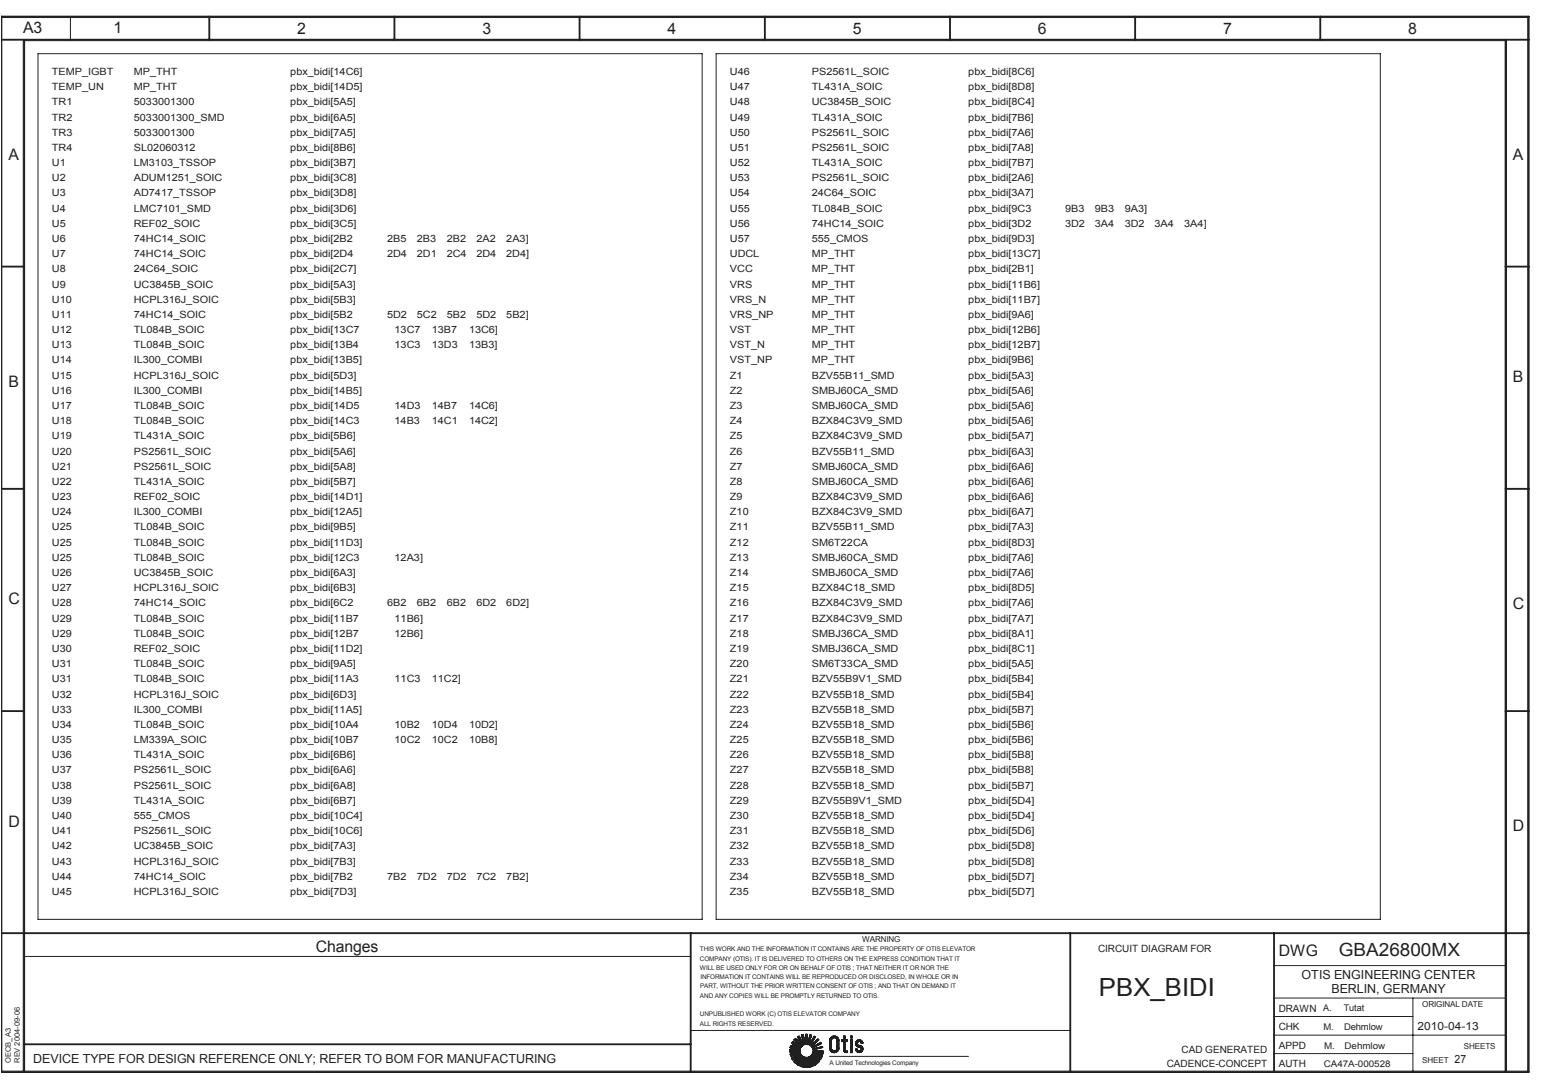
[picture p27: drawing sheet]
<svg xmlns="http://www.w3.org/2000/svg" width="297mm" height="210mm" viewBox="0 0 297 210" stroke-linecap="round" stroke-linejoin="round" font-family="sans-serif">
<defs><g id="words">
<text font-size="4.8" fill="#231f20" x="211.8" y="192">PBX_BIDI</text>
<text font-size="3.5" fill="#231f20" x="258.1" y="184.3">GBA26800MX</text>
<g font-size="3.1" fill="#231f20">
<text x="4.5" y="6.4">A3</text>
<text x="21.9" y="6.4">1</text>
<text x="57.3" y="6.6">2</text>
<text x="93" y="6.6">3</text>
<text x="128.7" y="6.6">4</text>
<text x="164.4" y="6.6">5</text>
<text x="200.1" y="6.6">6</text>
<text x="235.8" y="6.6">7</text>
<text x="271.5" y="6.6">8</text>
<text x="1.6" y="30.8">A</text>
<text x="291.6" y="30.8">A</text>
<text x="1.6" y="74.5">B</text>
<text x="291.6" y="73.7">B</text>
<text x="1.6" y="116.5">C</text>
<text x="291.6" y="117.4">C</text>
<text x="1.6" y="159.3">D</text>
<text x="291.6" y="160.2">D</text>
<text x="60.9" y="183.4">Changes</text>
<text x="246.5" y="184.3">DWG</text>
</g>
<g font-size="2.4" fill="#231f20">
<text x="250.9" y="188.8">OTIS ENGINEERING CENTER</text>
<text x="256.6" y="191.4">BERLIN, GERMANY</text>
<text x="6.4" y="204.8">DEVICE TYPE FOR DESIGN REFERENCE ONLY; REFER TO BOM FOR MANUFACTURING</text>
</g>
<g font-size="2.2" fill="#231f20">
<text x="273.2" y="198.6">2010-04-13</text>
<text x="280.4" y="204.8">27</text>
</g>
<g font-size="1.9" fill="#231f20">
<text x="10" y="14.4">TEMP_IGBT</text>
<text x="10" y="17.4">TEMP_UN</text>
<text x="25.8" y="17.4">MP_THT</text>
<text x="25.8" y="14.4">MP_THT</text>
<text x="56" y="17.4">pbx_bidi[14D5]</text>
<text x="56" y="14.4">pbx_bidi[14C6]</text>
<text x="140.7" y="14.4">U46</text>
<text x="140.7" y="17.4">U47</text>
<text x="156.5" y="14.4">PS2561L_SOIC</text>
<text x="156.5" y="17.4">TL431A_SOIC</text>
<text x="186.6" y="14.4">pbx_bidi[8C6]</text>
<text x="186.6" y="17.4">pbx_bidi[8D8]</text>
<text x="10" y="23.2">TR2</text>
<text x="10" y="20.3">TR1</text>
<text x="25.8" y="23.2">5033001300_SMD</text>
<text x="25.8" y="20.3">5033001300</text>
<text x="56" y="23.2">pbx_bidi[6A5]</text>
<text x="56" y="20.3">pbx_bidi[5A5]</text>
<text x="140.7" y="20.3">U48</text>
<text x="140.7" y="23.2">U49</text>
<text x="156.5" y="20.3">UC3845B_SOIC</text>
<text x="156.5" y="23.2">TL431A_SOIC</text>
<text x="186.6" y="20.3">pbx_bidi[8C4]</text>
<text x="186.6" y="23.2">pbx_bidi[7B6]</text>
<text x="10" y="29.1">TR4</text>
<text x="10" y="26.1">TR3</text>
<text x="25.8" y="29.1">SL02060312</text>
<text x="25.8" y="26.1">5033001300</text>
<text x="56" y="26.1">pbx_bidi[7A5]</text>
<text x="56" y="29.1">pbx_bidi[8B6]</text>
<text x="140.7" y="26.1">U50</text>
<text x="140.7" y="29.1">U51</text>
<text x="156.5" y="26.1">PS2561L_SOIC</text>
<text x="156.5" y="29.1">PS2561L_SOIC</text>
<text x="186.6" y="26.1">pbx_bidi[7A6]</text>
<text x="186.6" y="29.1">pbx_bidi[7A8]</text>
<text x="10" y="32">U1</text>
<text x="10" y="34.9">U2</text>
<text x="25.8" y="34.9">ADUM1251_SOIC</text>
<text x="25.8" y="32">LM3103_TSSOP</text>
<text x="56" y="34.9">pbx_bidi[3C8]</text>
<text x="56" y="32">pbx_bidi[3B7]</text>
<text x="140.7" y="32">U52</text>
<text x="140.7" y="34.9">U53</text>
<text x="156.5" y="32">TL431A_SOIC</text>
<text x="156.5" y="34.9">PS2561L_SOIC</text>
<text x="186.6" y="34.9">pbx_bidi[2A6]</text>
<text x="186.6" y="32">pbx_bidi[7B7]</text>
<text x="10" y="37.9">U3</text>
<text x="10" y="40.8">U4</text>
<text x="25.8" y="37.9">AD7417_TSSOP</text>
<text x="25.8" y="40.8">LMC7101_SMD</text>
<text x="56" y="40.8">pbx_bidi[3D6]</text>
<text x="56" y="37.9">pbx_bidi[3D8]</text>
<text x="140.7" y="37.9">U54</text>
<text x="140.7" y="40.8">U55</text>
<text x="156.5" y="37.9">24C64_SOIC</text>
<text x="156.5" y="40.8">TL084B_SOIC</text>
<text x="186.6" y="37.9">pbx_bidi[3A7]</text>
<text x="186.6" y="40.8">pbx_bidi[9C3</text>
<text x="205.3" y="40.8">9B3</text>
<text x="211.1" y="40.8">9B3</text>
<text x="216.8" y="40.8">9A3]</text>
<text x="10" y="43.7">U5</text>
<text x="10" y="46.6">U6</text>
<text x="25.8" y="43.7">REF02_SOIC</text>
<text x="25.8" y="46.6">74HC14_SOIC</text>
<text x="56" y="46.6">pbx_bidi[2B2</text>
<text x="56" y="43.7">pbx_bidi[3C5]</text>
<text x="74.6" y="46.6">2B5</text>
<text x="80.4" y="46.6">2B3</text>
<text x="86.1" y="46.6">2B2</text>
<text x="91.8" y="46.6">2A2</text>
<text x="97.6" y="46.6">2A3]</text>
<text x="140.7" y="43.7">U56</text>
<text x="140.7" y="46.6">U57</text>
<text x="156.5" y="43.7">74HC14_SOIC</text>
<text x="156.5" y="46.6">555_CMOS</text>
<text x="186.6" y="43.7">pbx_bidi[3D2</text>
<text x="186.6" y="46.6">pbx_bidi[9D3]</text>
<text x="205.3" y="43.7">3D2</text>
<text x="211.1" y="43.7">3A4</text>
<text x="216.8" y="43.7">3D2</text>
<text x="222.5" y="43.7">3A4</text>
<text x="228.3" y="43.7">3A4]</text>
<text x="10" y="49.6">U7</text>
<text x="10" y="52.5">U8</text>
<text x="25.8" y="49.6">74HC14_SOIC</text>
<text x="25.8" y="52.5">24C64_SOIC</text>
<text x="56" y="49.6">pbx_bidi[2D4</text>
<text x="56" y="52.5">pbx_bidi[2C7]</text>
<text x="74.6" y="49.6">2D4</text>
<text x="80.4" y="49.6">2D1</text>
<text x="86.1" y="49.6">2C4</text>
<text x="91.8" y="49.6">2D4</text>
<text x="97.6" y="49.6">2D4]</text>
<text x="140.7" y="49.6">UDCL</text>
<text x="140.7" y="52.5">VCC</text>
<text x="156.5" y="49.6">MP_THT</text>
<text x="156.5" y="52.5">MP_THT</text>
<text x="186.6" y="49.6">pbx_bidi[13C7]</text>
<text x="186.6" y="52.5">pbx_bidi[2B1]</text>
<text x="10" y="55.4">U9</text>
<text x="10" y="58.4">U10</text>
<text x="25.8" y="58.4">HCPL316J_SOIC</text>
<text x="25.8" y="55.4">UC3845B_SOIC</text>
<text x="56" y="58.4">pbx_bidi[5B3]</text>
<text x="56" y="55.4">pbx_bidi[5A3]</text>
<text x="140.7" y="55.4">VRS</text>
<text x="140.7" y="58.4">VRS_N</text>
<text x="156.5" y="58.4">MP_THT</text>
<text x="156.5" y="55.4">MP_THT</text>
<text x="186.6" y="58.4">pbx_bidi[11B7]</text>
<text x="186.6" y="55.4">pbx_bidi[11B6]</text>
<text x="10" y="61.3">U11</text>
<text x="10" y="64.2">U12</text>
<text x="25.8" y="61.3">74HC14_SOIC</text>
<text x="25.8" y="64.2">TL084B_SOIC</text>
<text x="56" y="61.3">pbx_bidi[5B2</text>
<text x="56" y="64.2">pbx_bidi[13C7</text>
<text x="74.6" y="61.3">5D2</text>
<text x="76.1" y="64.2">13C7</text>
<text x="80.4" y="61.3">5C2</text>
<text x="83.2" y="64.2">13B7</text>
<text x="86.1" y="61.3">5B2</text>
<text x="90.4" y="64.2">13C6]</text>
<text x="91.8" y="61.3">5D2</text>
<text x="97.6" y="61.3">5B2]</text>
<text x="140.7" y="61.3">VRS_NP</text>
<text x="140.7" y="64.2">VST</text>
<text x="156.5" y="61.3">MP_THT</text>
<text x="156.5" y="64.2">MP_THT</text>
<text x="186.6" y="61.3">pbx_bidi[9A6]</text>
<text x="186.6" y="64.2">pbx_bidi[12B6]</text>
<text x="10" y="67.1">U13</text>
<text x="10" y="70.1">U14</text>
<text x="25.8" y="67.1">TL084B_SOIC</text>
<text x="25.8" y="70.1">IL300_COMBI</text>
<text x="56" y="67.1">pbx_bidi[13B4</text>
<text x="56" y="70.1">pbx_bidi[13B5]</text>
<text x="76.1" y="67.1">13C3</text>
<text x="83.2" y="67.1">13D3</text>
<text x="90.4" y="67.1">13B3]</text>
<text x="140.7" y="67.1">VST_N</text>
<text x="140.7" y="70.1">VST_NP</text>
<text x="156.5" y="70.1">MP_THT</text>
<text x="156.5" y="67.1">MP_THT</text>
<text x="186.6" y="70.1">pbx_bidi[9B6]</text>
<text x="186.6" y="67.1">pbx_bidi[12B7]</text>
<text x="10" y="73">U15</text>
<text x="10" y="75.9">U16</text>
<text x="25.8" y="73">HCPL316J_SOIC</text>
<text x="25.8" y="75.9">IL300_COMBI</text>
<text x="56" y="73">pbx_bidi[5D3]</text>
<text x="56" y="75.9">pbx_bidi[14B5]</text>
<text x="140.7" y="73">Z1</text>
<text x="140.7" y="75.9">Z2</text>
<text x="156.5" y="73">BZV55B11_SMD</text>
<text x="156.5" y="75.9">SMBJ60CA_SMD</text>
<text x="186.6" y="75.9">pbx_bidi[5A6]</text>
<text x="186.6" y="73">pbx_bidi[5A3]</text>
<text x="10" y="78.8">U17</text>
<text x="10" y="81.8">U18</text>
<text x="25.8" y="78.8">TL084B_SOIC</text>
<text x="25.8" y="81.8">TL084B_SOIC</text>
<text x="56" y="78.8">pbx_bidi[14D5</text>
<text x="56" y="81.8">pbx_bidi[14C3</text>
<text x="76.1" y="78.8">14D3</text>
<text x="76.1" y="81.8">14B3</text>
<text x="83.2" y="78.8">14B7</text>
<text x="83.2" y="81.8">14C1</text>
<text x="90.4" y="81.8">14C2]</text>
<text x="90.4" y="78.8">14C6]</text>
<text x="140.7" y="78.8">Z3</text>
<text x="140.7" y="81.8">Z4</text>
<text x="156.5" y="78.8">SMBJ60CA_SMD</text>
<text x="156.5" y="81.8">BZX84C3V9_SMD</text>
<text x="186.6" y="81.8">pbx_bidi[5A6]</text>
<text x="186.6" y="78.8">pbx_bidi[5A6]</text>
<text x="10" y="84.7">U19</text>
<text x="10" y="87.6">U20</text>
<text x="25.8" y="84.7">TL431A_SOIC</text>
<text x="25.8" y="87.6">PS2561L_SOIC</text>
<text x="56" y="87.6">pbx_bidi[5A6]</text>
<text x="56" y="84.7">pbx_bidi[5B6]</text>
<text x="140.7" y="84.7">Z5</text>
<text x="140.7" y="87.6">Z6</text>
<text x="156.5" y="84.7">BZX84C3V9_SMD</text>
<text x="156.5" y="87.6">BZV55B11_SMD</text>
<text x="186.6" y="84.7">pbx_bidi[5A7]</text>
<text x="186.6" y="87.6">pbx_bidi[6A3]</text>
<text x="10" y="90.5">U21</text>
<text x="10" y="93.5">U22</text>
<text x="25.8" y="90.5">PS2561L_SOIC</text>
<text x="25.8" y="93.5">TL431A_SOIC</text>
<text x="56" y="90.5">pbx_bidi[5A8]</text>
<text x="56" y="93.5">pbx_bidi[5B7]</text>
<text x="140.7" y="90.5">Z7</text>
<text x="140.7" y="93.5">Z8</text>
<text x="156.5" y="90.5">SMBJ60CA_SMD</text>
<text x="156.5" y="93.5">SMBJ60CA_SMD</text>
<text x="186.6" y="90.5">pbx_bidi[6A6]</text>
<text x="186.6" y="93.5">pbx_bidi[6A6]</text>
<text x="10" y="96.4">U23</text>
<text x="10" y="99.3">U24</text>
<text x="25.8" y="96.4">REF02_SOIC</text>
<text x="25.8" y="99.3">IL300_COMBI</text>
<text x="56" y="99.3">pbx_bidi[12A5]</text>
<text x="56" y="96.4">pbx_bidi[14D1]</text>
<text x="140.7" y="96.4">Z9</text>
<text x="140.7" y="99.3">Z10</text>
<text x="156.5" y="99.3">BZX84C3V9_SMD</text>
<text x="156.5" y="96.4">BZX84C3V9_SMD</text>
<text x="186.6" y="99.3">pbx_bidi[6A7]</text>
<text x="186.6" y="96.4">pbx_bidi[6A6]</text>
<text x="10" y="102.2">U25</text>
<text x="10" y="105.2">U25</text>
<text x="25.8" y="102.2">TL084B_SOIC</text>
<text x="25.8" y="105.2">TL084B_SOIC</text>
<text x="56" y="102.2">pbx_bidi[9B5]</text>
<text x="56" y="105.2">pbx_bidi[11D3]</text>
<text x="140.7" y="102.2">Z11</text>
<text x="140.7" y="105.2">Z12</text>
<text x="156.5" y="102.2">BZV55B11_SMD</text>
<text x="156.5" y="105.2">SM6T22CA</text>
<text x="186.6" y="102.2">pbx_bidi[7A3]</text>
<text x="186.6" y="105.2">pbx_bidi[8D3]</text>
<text x="10" y="108.1">U25</text>
<text x="10" y="111">U26</text>
<text x="10" y="114">U27</text>
<text x="25.8" y="108.1">TL084B_SOIC</text>
<text x="25.8" y="111">UC3845B_SOIC</text>
<text x="25.8" y="114">HCPL316J_SOIC</text>
<text x="56" y="114">pbx_bidi[6B3]</text>
<text x="56" y="111">pbx_bidi[6A3]</text>
<text x="56" y="108.1">pbx_bidi[12C3</text>
<text x="76.1" y="108.1">12A3]</text>
<text x="140.7" y="108.1">Z13</text>
<text x="140.7" y="111">Z14</text>
<text x="140.7" y="114">Z15</text>
<text x="156.5" y="108.1">SMBJ60CA_SMD</text>
<text x="156.5" y="111">SMBJ60CA_SMD</text>
<text x="156.5" y="114">BZX84C18_SMD</text>
<text x="186.6" y="114">pbx_bidi[8D5]</text>
<text x="186.6" y="108.1">pbx_bidi[7A6]</text>
<text x="186.6" y="111">pbx_bidi[7A6]</text>
<text x="10" y="116.9">U28</text>
<text x="10" y="119.8">U29</text>
<text x="25.8" y="116.9">74HC14_SOIC</text>
<text x="25.8" y="119.8">TL084B_SOIC</text>
<text x="56" y="116.9">pbx_bidi[6C2</text>
<text x="56" y="119.8">pbx_bidi[11B7</text>
<text x="74.6" y="116.9">6B2</text>
<text x="76.1" y="119.8">11B6]</text>
<text x="80.4" y="116.9">6B2</text>
<text x="86.1" y="116.9">6B2</text>
<text x="91.8" y="116.9">6D2</text>
<text x="97.6" y="116.9">6D2]</text>
<text x="140.7" y="116.9">Z16</text>
<text x="140.7" y="119.8">Z17</text>
<text x="156.5" y="116.9">BZX84C3V9_SMD</text>
<text x="156.5" y="119.8">BZX84C3V9_SMD</text>
<text x="186.6" y="116.9">pbx_bidi[7A6]</text>
<text x="186.6" y="119.8">pbx_bidi[7A7]</text>
<text x="10" y="122.7">U29</text>
<text x="10" y="125.7">U30</text>
<text x="25.8" y="122.7">TL084B_SOIC</text>
<text x="25.8" y="125.7">REF02_SOIC</text>
<text x="56" y="122.7">pbx_bidi[12B7</text>
<text x="56" y="125.7">pbx_bidi[11D2]</text>
<text x="76.1" y="122.7">12B6]</text>
<text x="140.7" y="122.7">Z18</text>
<text x="140.7" y="125.7">Z19</text>
<text x="156.5" y="122.7">SMBJ36CA_SMD</text>
<text x="156.5" y="125.7">SMBJ36CA_SMD</text>
<text x="186.6" y="122.7">pbx_bidi[8A1]</text>
<text x="186.6" y="125.7">pbx_bidi[8C1]</text>
<text x="10" y="128.6">U31</text>
<text x="10" y="131.5">U31</text>
<text x="25.8" y="128.6">TL084B_SOIC</text>
<text x="25.8" y="131.5">TL084B_SOIC</text>
<text x="56" y="128.6">pbx_bidi[9A5]</text>
<text x="56" y="131.5">pbx_bidi[11A3</text>
<text x="76.1" y="131.5">11C3</text>
<text x="83.2" y="131.5">11C2]</text>
<text x="140.7" y="128.6">Z20</text>
<text x="140.7" y="131.5">Z21</text>
<text x="156.5" y="128.6">SM6T33CA_SMD</text>
<text x="156.5" y="131.5">BZV55B9V1_SMD</text>
<text x="186.6" y="128.6">pbx_bidi[5A5]</text>
<text x="186.6" y="131.5">pbx_bidi[5B4]</text>
<text x="10" y="134.5">U32</text>
<text x="10" y="137.4">U33</text>
<text x="25.8" y="134.5">HCPL316J_SOIC</text>
<text x="25.8" y="137.4">IL300_COMBI</text>
<text x="56" y="134.5">pbx_bidi[6D3]</text>
<text x="56" y="137.4">pbx_bidi[11A5]</text>
<text x="140.7" y="134.5">Z22</text>
<text x="140.7" y="137.4">Z23</text>
<text x="156.5" y="134.5">BZV55B18_SMD</text>
<text x="156.5" y="137.4">BZV55B18_SMD</text>
<text x="186.6" y="134.5">pbx_bidi[5B4]</text>
<text x="186.6" y="137.4">pbx_bidi[5B7]</text>
<text x="10" y="140.3">U34</text>
<text x="10" y="143.2">U35</text>
<text x="25.8" y="140.3">TL084B_SOIC</text>
<text x="25.8" y="143.2">LM339A_SOIC</text>
<text x="56" y="143.2">pbx_bidi[10B7</text>
<text x="56" y="140.3">pbx_bidi[10A4</text>
<text x="76.1" y="143.2">10C2</text>
<text x="76.1" y="140.3">10B2</text>
<text x="83.2" y="143.2">10C2</text>
<text x="83.2" y="140.3">10D4</text>
<text x="90.4" y="143.2">10B8]</text>
<text x="90.4" y="140.3">10D2]</text>
<text x="140.7" y="140.3">Z24</text>
<text x="140.7" y="143.2">Z25</text>
<text x="156.5" y="140.3">BZV55B18_SMD</text>
<text x="156.5" y="143.2">BZV55B18_SMD</text>
<text x="186.6" y="140.3">pbx_bidi[5B6]</text>
<text x="186.6" y="143.2">pbx_bidi[5B6]</text>
<text x="10" y="149.1">U37</text>
<text x="10" y="146.2">U36</text>
<text x="25.8" y="149.1">PS2561L_SOIC</text>
<text x="25.8" y="146.2">TL431A_SOIC</text>
<text x="56" y="149.1">pbx_bidi[6A6]</text>
<text x="56" y="146.2">pbx_bidi[6B6]</text>
<text x="140.7" y="146.2">Z26</text>
<text x="140.7" y="149.1">Z27</text>
<text x="156.5" y="146.2">BZV55B18_SMD</text>
<text x="156.5" y="149.1">BZV55B18_SMD</text>
<text x="186.6" y="146.2">pbx_bidi[5B8]</text>
<text x="186.6" y="149.1">pbx_bidi[5B8]</text>
<text x="10" y="154.9">U39</text>
<text x="10" y="152">U38</text>
<text x="25.8" y="154.9">TL431A_SOIC</text>
<text x="25.8" y="152">PS2561L_SOIC</text>
<text x="56" y="152">pbx_bidi[6A8]</text>
<text x="56" y="154.9">pbx_bidi[6B7]</text>
<text x="140.7" y="152">Z28</text>
<text x="140.7" y="154.9">Z29</text>
<text x="156.5" y="152">BZV55B18_SMD</text>
<text x="156.5" y="154.9">BZV55B9V1_SMD</text>
<text x="186.6" y="152">pbx_bidi[5B7]</text>
<text x="186.6" y="154.9">pbx_bidi[5D4]</text>
<text x="10" y="160.8">U41</text>
<text x="10" y="157.8">U40</text>
<text x="25.8" y="160.8">PS2561L_SOIC</text>
<text x="25.8" y="157.8">555_CMOS</text>
<text x="56" y="160.8">pbx_bidi[10C6]</text>
<text x="56" y="157.8">pbx_bidi[10C4]</text>
<text x="140.7" y="157.8">Z30</text>
<text x="140.7" y="160.8">Z31</text>
<text x="156.5" y="157.8">BZV55B18_SMD</text>
<text x="156.5" y="160.8">BZV55B18_SMD</text>
<text x="186.6" y="157.8">pbx_bidi[5D4]</text>
<text x="186.6" y="160.8">pbx_bidi[5D6]</text>
<text x="10" y="166.6">U43</text>
<text x="10" y="163.7">U42</text>
<text x="25.8" y="166.6">HCPL316J_SOIC</text>
<text x="25.8" y="163.7">UC3845B_SOIC</text>
<text x="56" y="166.6">pbx_bidi[7B3]</text>
<text x="56" y="163.7">pbx_bidi[7A3]</text>
<text x="140.7" y="163.7">Z32</text>
<text x="140.7" y="166.6">Z33</text>
<text x="156.5" y="163.7">BZV55B18_SMD</text>
<text x="156.5" y="166.6">BZV55B18_SMD</text>
<text x="186.6" y="163.7">pbx_bidi[5D8]</text>
<text x="186.6" y="166.6">pbx_bidi[5D8]</text>
<text x="10" y="172.5">U45</text>
<text x="10" y="169.6">U44</text>
<text x="25.8" y="172.5">HCPL316J_SOIC</text>
<text x="25.8" y="169.6">74HC14_SOIC</text>
<text x="56" y="169.6">pbx_bidi[7B2</text>
<text x="56" y="172.5">pbx_bidi[7D3]</text>
<text x="74.6" y="169.6">7B2</text>
<text x="80.4" y="169.6">7D2</text>
<text x="86.1" y="169.6">7D2</text>
<text x="91.8" y="169.6">7C2</text>
<text x="97.6" y="169.6">7B2]</text>
<text x="140.7" y="169.6">Z34</text>
<text x="140.7" y="172.5">Z35</text>
<text x="156.5" y="169.6">BZV55B18_SMD</text>
<text x="156.5" y="172.5">BZV55B18_SMD</text>
<text x="186.6" y="169.6">pbx_bidi[5D7]</text>
<text x="186.6" y="172.5">pbx_bidi[5D7]</text>
<text x="211.7" y="183.4">CIRCUIT DIAGRAM FOR</text>
<text x="246.5" y="195">DRAWN</text>
<text x="227.7" y="203">CAD GENERATED</text>
<text x="246.5" y="202.2">APPD</text>
<text x="246.5" y="198.6">CHK</text>
<text x="224.9" y="205.7">CADENCE-CONCEPT</text>
<text x="246.5" y="205.7">AUTH</text>
</g>
<g font-size="1.8" fill="#231f20">
<text x="255.1" y="194.9">A.</text>
<text x="259" y="194.9">Tutat</text>
<text x="255.1" y="198.6">M.</text>
<text x="255.2" y="202.1">M.</text>
<text x="259.1" y="198.6">Dehmlow</text>
<text x="259.2" y="202.1">Dehmlow</text>
<text x="255.2" y="205.7">CA47A-000528</text>
</g>
<g font-size="1.6" fill="#231f20">
<text x="166.2" y="181.6">WARNING</text>
<text x="274.1" y="194.1">ORIGINAL DATE</text>
<text x="282.2" y="202.2">SHEETS</text>
<text x="274.1" y="204.8">SHEET</text>
</g>
<g font-size="1.4" fill="#231f20">
<text x="2.1" y="204.9" transform="rotate(-90 2.1 204.9)">OECB_A3</text>
<text x="3.9" y="204.9" transform="rotate(-90 3.9 204.9)">REV 2004-09-06</text>
</g>
<g font-size="1.2" fill="#231f20">
<text x="134.9" y="185.2">COMPANY (OTIS). IT IS DELIVERED TO OTHERS ON THE EXPRESS CONDITION THAT IT</text>
<text x="134.9" y="183.4">THIS WORK AND THE INFORMATION IT CONTAINS ARE THE PROPERTY OF OTIS ELEVATOR</text>
<text x="134.9" y="187">WILL BE USED ONLY FOR OR ON BEHALF OF OTIS ; THAT NEITHER IT OR NOR THE</text>
<text x="134.9" y="190.5">PART, WITHOUT THE PRIOR WRITTEN CONSENT OF OTIS ; AND THAT ON DEMAND IT</text>
<text x="135" y="188.8">INFORMATION IT CONTAINS WILL BE REPRODUCED OR DISCLOSED, IN WHOLE OR IN</text>
<text x="134.9" y="197.7">ALL RIGHTS RESERVED.</text>
<text x="134.9" y="192.3">AND ANY COPIES WILL BE PROMPTLY RETURNED TO OTIS.</text>
<text x="134.9" y="195.9">UNPUBLISHED WORK (C) OTIS ELEVATOR COMPANY</text>
<text x="159.9" y="205.4">A United Technologies Company</text>
</g>
</g></defs>
<g fill="none" stroke="#231f20" stroke-width=".36">
<path d="M.2 3.2h294.5v203.4h-294.5zM.2 7.7h294.5M4.7 7.7v198.9M40.3 3.2v4.5M76 3.2v4.5M111.7 3.2v4.5M147.4 3.2v4.5M183.1 3.2v4.5M218.8 3.2v4.5M254.5 3.2v4.5M290.2 7.7v198.9M.2 51.4h4.5"/>
<path d="M290.2 51.4h4.5M.2 94.2h4.5M290.2 94.2h4.5M.2 137.1h4.5M290.2 137.1h4.5M.2 179.9h294.5M133.1 179.9v26.7M206.3 179.9v26.7M245.6 179.9v26.7M4.7 201.3h128.4"/>
</g>
<g fill="none" stroke="#231f20" stroke-width=".19">
<path d="M.4 3.4h294.1v203.1h-294.1zM7.3 10.3h128v166.9h-128zM13.6 3.2v4.5M138 10.3h128.1v166.9h-128.1zM4.7 184.4h128.4M133.1 198.6h73.2M153.7 199.9h.5M153.8 199.9h.4M153.8 200h.5M153.8 199.8h.3M154 199.7h.1M154.1 199.8h-.4l.9 1.6-1.3-1.3"/>
<path d="M154.5 199.5h.4M154.5 199.6h.4M154.6 199.7h.3M154.6 199.8h.3M154.6 199.9h.3M154.6 199.4h.2l.5 1.8v-1.9l.3 .1v1.9M154.6 200h.3M154.9 199.5h-.4l.4 1.8-.9-1.6M155.3 199.8h.3M155.3 199.7h.3M155.3 199.4h.3M155.3 199.5h.3"/>
<path d="M155.3 199.6h.3M155.3 199.9h.3M155.3 200h.3M156 200h.3M156 199.8h.3M156 199.9h.3M156 199.7h.3M156 199.7h.4M156.1 199.5h.3l-.5 1.9M156.1 199.5h.3M156.1 199.6h.3M156.3 199.4h-.2l-.4 1.9"/>
<path d="M156.8 200h.3M156.8 199.9h.3M156.9 199.8h.3l-1.1 1.7M156.9 199.8h.2M156.9 199.7l-.9 1.7h.2M157.2 199.9h-.3M160.1 200l1.4 .1M160.1 200v.1M160.2 200h-.1M160.2 199.9h1.2M160.3 199.8h.9l.2 .1M160.4 199.8h.8"/>
<path d="M160.5 199.7v.1M160.6 199.7h.4M161.1 199.7v.1M161.3 199.8l-1.1 .1h1.2M161.4 199.9h.1M161.4 199.9v.1M162.6 199.7v2.7h.4v-2.7M162.6 199.7v2.7M162.7 199.7v2.7M162.8 199.7v2.7M162.9 199.7v2.7M163.9 199.7v.4"/>
<path d="M164 199.7v.4M164.1 199.7v.4M164.2 199.7v.4M164.3 199.7v.4M245.6 199.5h44.6M245.6 192.4h44.6M245.6 186.1h44.6M245.6 195.9h26.7M272.3 192.4v14.2M4.5 206.6v-198.8h285.9v198.8M152.2 202.7h2M152.2 202.8h2.1"/>
<path d="M152.2 202.3h2M152.2 202.3h2.1M152.2 202.4h2M152.2 202.5h2M152.2 202.6h2M152.3 201.9h2.1M152.3 201.9h1.5M152.3 201.8h1.4M152.3 203.3h2.1M152.3 203.2h2.1M152.3 201.7h.9M152.3 201.8h1.2"/>
<path d="M152.3 203.3h2.2M152.3 203.4h1.1M152.3 203.4h.9M152.4 201.6h.6M152.4 201.6h.3M152.4 203.5h.3M152.4 203.6h.2M152.4 203.6l1.3-.3-1.2 .6h1.1M152.5 202h1.8M152.5 201.1l1.5 .8-1.6-.4M152.6 201.1h.8M152.6 203.1h1.7"/>
<path d="M152.6 201h.6M152.6 201h.7M152.6 204.1h.7M152.6 204h.8M152.7 201h.4M152.7 204.2h.5M152.7 201.2h.8M152.7 204.1h.5M152.7 200.9h.3M152.7 204.2h.4M152.7 203.9h5.7M152.8 200.8h.1"/>
<path d="M152.8 201.2l.9 .1M152.8 203.8h5.6M152.8 204.4l1-.6-.8 .9h.7M152.8 202.1h1.5M152.8 203h1.5M152.9 203.8h2.3M152.9 201.3h.8M152.9 204.3h-.1M153 201.3h.8M153 203h1.3M153 201.4h.9M153 203.7h1.9"/>
<path d="M153.1 200.4h.5M153.1 204.7h.6M153.1 203.4l-.7 .1M153.1 204.6h.7M153.1 203.6h1.8M153.1 200.5h.6M153.1 200.3h.4M153.1 203.6h1.7M153.1 202.2h1.2M153.1 204.8h.5M153.1 202.9h1.2M153.2 200.3h.3"/>
<path d="M153.2 201.4h.8M153.2 200.6h.6M153.2 204.5h.7M153.2 204.8h.4M153.2 204.5h.8M153.2 200.2h.2M153.2 201.5h.9M153.2 204.4h.8M153.3 202.9h1M153.3 201.5h.8M153.3 200.2h.1M153.3 204.9h.2"/>
<path d="M153.3 203.6h1.4M153.3 200.7h.5M153.3 204.4h4.7M153.3 200.7h.6M153.3 204.9h.1M153.3 204.3h4.6M153.3 203.5h1.4M153.3 202.2h1M153.4 201.6h1.3M153.4 200.8h.6M153.4 203.5h1.2M153.4 204.2h4.4"/>
<path d="M153.4 205l.7-.7-.5 .9M153.4 200.8l.7 .1M153.4 204.2h4.3M153.4 201.6h1.2M153.5 204h-.9M153.5 200.9h.6M153.5 204.1h4.2M153.5 203.4h1M153.6 201h.6M153.6 204.1h4M153.6 201h.7M153.6 201.7h1"/>
<path d="M153.6 203.4h.9M153.6 204h4M153.6 202.3h.7M153.7 201h.6M153.7 200.5l-.7-.1 1.3 1.2-1.5-.8M153.7 202.8l-1.4 .3h2M153.7 205.2h.6M153.7 205.1h.6M153.7 201.8h.8M153.7 201.1h.6M153.7 203.9h4.7M153.8 201.2h.6"/>
<path d="M153.8 204.9h.7M153.8 205.3h.4M153.8 205.3h.3M153.8 204.8h3.4M153.8 200.1h.5M153.8 201.8h.6M153.9 201.2l2 .1M153.9 200.1h.4M153.9 201.9h.5M153.9 204.5l-.8 .1M153.9 204.8h.6M153.9 200.2h.4"/>
<path d="M154 200.3h.4M154 200.2h.3M154 201.3h1.9M154 204.7h3.1M154 204.6h3.1M154 205.4l.6-.7-.3 .9h.6M154 201.3h1.2M154 204.5h4M154 201.4h1M154 200.4h.5M154 200.4h.4M154.1 200.4l.4 .1"/>
<path d="M154.1 204.4h3.9M154.1 201.4h.8M154.1 200.5h.4M154.1 201.5h.7M154.1 200.6h.5M154.2 201.5h.5M154.2 200.7h.4M154.3 200.8h.3M154.3 200.8l.4 .1M154.3 200.8h.4M154.3 201h.4M154.3 202h-2l1.5 .3"/>
<path d="M154.3 200.9h.4M154.3 205.5h.6M154.4 201h.4M154.4 205l-.7 .1M154.4 205.5h.5M154.4 201.1h.5M154.4 204.9l-.6 .1M154.4 205.3h.6M154.5 205.2h.5M154.5 201.2h1.1M154.5 205.1h.6M154.5 205.6h.4"/>
<path d="M154.5 204.9l2.8 .1M154.6 204.8l2.6 .1M154.6 204.9h2.6M154.6 204.8h2.5M154.6 205.7h.3M154.6 200.1h.4M154.7 200.1h.3M154.7 200.2h.3M154.7 200.3h.3M154.7 200.3h.4M154.7 200.4h.4M154.8 200.6h.3"/>
<path d="M154.8 200.5h.3M154.8 200.7h.3M154.8 200.8h.4M154.9 200.8h.3M154.9 200.9h.3M154.9 201h.3M154.9 201h.7M154.9 205.7l.2-.8v.9M154.9 201.1h.7M155 205.4h-.6M155.1 205.4h.6M155.1 205.3h.6"/>
<path d="M155.1 205.7h.6M155.1 205.1h1.3M155.1 205.2h.6M155.1 205.5h.6M155.1 205.1h.6M155.1 205.6h.6M155.3 200.8h.3M155.3 200.3h.3M155.3 200.4h.3M155.3 201h.3M155.3 200.2h.3M155.3 200.7h.3"/>
<path d="M155.3 200.9h.3M155.3 200.1h.3M155.3 200.6h.3M155.3 200.5h.3M155.3 205.8h.3M155.6 201.3h.3M155.7 201.2h.2M155.7 201.2h.3M155.7 201.1h.3M155.7 201h.3M155.8 200.8h.2M155.8 201h.2"/>
<path d="M155.8 200.9h.2M155.8 200.7h.2M155.8 205.1h.6M155.8 200.6h.3M155.8 205.2l.7 .1M155.8 205.2h.6M155.8 200.7h.3M155.8 200.5h.3M155.9 200.4h.3M155.9 205.3h.6M155.9 200.4h.2M155.9 200.3h.3"/>
<path d="M155.9 205.4h.6M156 200.2h.2M156 200.1h.2M156 205.5h.5M156 205.5h.6M156 203.7h2.4M156 205.7h.3M156 205.6h.5M156 205.6h.4M156 200.1h.3M156 201.4h.2M156 205.7l-.3-.7v.8"/>
<path d="M156 201.3h.3M156 203.6h2.4M156.1 201.5h.1M156.1 203.6h2.4M156.1 201.2h.3M156.2 201.1h.2M156.2 201h.3M156.2 201h.2M156.3 201h.2M156.3 200.9h.2M156.3 203.5h2.1M156.3 200.8h.3"/>
<path d="M156.3 203.5h2M156.3 201.2l-.3 .1M156.4 201.7h.1M156.4 201.5h.3M156.4 203.4h1.7M156.4 203.4h1.8M156.4 205l-1.9 .1M156.4 200.7h.3M156.4 201.4h.3M156.5 205l.8 .1M156.5 200.5h.3M156.5 203.3h2.1"/>
<path d="M156.5 201.9h.3M156.5 200.4h.3M156.5 203.2h2.1M156.6 200.4h.3M156.6 201.3h.3M156.6 203.1h2M156.6 200.3h.3M156.6 205.2h.7M156.6 205.1h.7M156.6 203h2M156.6 201.8h.3M156.6 201.6h-.3"/>
<path d="M156.6 205.2h.6M156.7 202.9h1.9M156.7 200.2h.2M156.7 200.7h-.3M156.7 200.2h.3M156.7 202.3h.3M156.7 202.3h.4M156.7 202.7h2M156.7 201.2h.3M156.7 205.3h.4M156.7 202.6h2M156.7 202.5h2"/>
<path d="M156.7 201.9l-.1 .1M156.7 201.2h.4M156.7 200.6h-.3M156.7 200.1h.3M156.8 200.1h.3M156.8 201.4h-.3M156.8 205.5l-.4-.6 .2 .7M156.8 202.2h.7M156.9 201h.3M156.9 205.4h-.1M156.9 201h.4M156.9 201.2l-.3 .1"/>
<path d="M157 200.9h.3M157 200.1h-.3M157.1 201.8h-.4M157.1 200.8h.3M157.1 204.7h-3.2M157.1 201.1h-.3M157.1 200.8h.4M157.1 204.6h.8M157.2 201.5h.4M157.2 204.7h.7M157.2 201.5h.5M157.2 204.7h.6"/>
<path d="M157.2 201h-.3M157.2 201.7h-.4M157.2 200.7h.4M157.3 201.4h.4M157.3 204.8h.5M157.3 204.8h.4M157.4 200.8l-.4 .1M157.4 201.6h-.5M157.4 204.8h.3M157.5 204.9h.1M157.5 201.3h.5M157.5 200.4h.3l-1.4 1.4"/>
<path d="M157.5 200.4h.3M157.5 200.7h-.3M157.5 201.3h.6M157.5 201.6h-.5M157.5 200.3h.3M157.5 205l-.5-.5 .3 .6h-.8M157.6 200.3h.1M157.7 200.2l-1.4 1.4h.3M157.7 200.6h-.4M157.7 204h.6M157.7 201.2h.6M157.7 204.1h.6"/>
<path d="M157.7 200.5h-.4M157.8 201.9h.8l-1.9 .4h.2M157.8 201.2h.6l-1.8 .8M157.8 200.4l-.4 .1M157.8 201.1h.6M157.8 204.1h.4M157.8 202.1h-.9M157.9 201.4h-.6M157.9 201.9h.7M157.9 203.3l.6 .3h-2.3M158 204.2h.2M158 201h.3"/>
<path d="M158 201.8h.6M158.1 201h.1M158.1 202h-.9M158.2 201.8h.4M158.2 204.2l-.7-.2 .5 .5h-4M158.2 201.2l-.6 .1M158.2 200.9l-1.7 1h.4M158.4 204h-4.8M158.4 201.7h.2l-1.9 .5h.7M158.4 201.9l-.9 .1M158.4 203.7l-2.6 .1M158.6 203.3h-2.2"/>
<path d="M158.7 202.8h-2M159.9 200.4v1.8M159.9 200.6h.4v1.4h-.4M159.9 203.6h26.8M159.9 200.5h.4M159.9 202.1h.4M159.9 200.4h.1M159.9 202.3l.2 .2M159.9 200.3v.1M159.9 200.6v1.4M159.9 202.2v.1M159.9 200.3h.5"/>
<path d="M159.9 200.4h.4M159.9 202.3h.5M159.9 202.2h.4M160 200.2l-.1 .1M160 200.6v1.4M160 200.2h.4M160 202.4h.4M160 202.5h.5M160.1 200.1l-.1 .1h.4M160.1 200.1h.1M160.1 202.5h.1M160.1 200.1h.5"/>
<path d="M160.1 202.5h.5M160.1 202.5v.1M160.1 200.1h1.4M160.1 200.6v1.4M160.1 202.5h1.4M160.1 202.6h.1M160.1 202.6h1.4M160.2 200.6v1.4M160.2 202.7h1.2h-1.1M160.4 200.3h-.5M160.4 202.8h.1M160.4 202.4h-.4"/>
<path d="M160.5 202.8h.6M160.6 200.1h-.6M160.6 202.9h.1M161 202.9h.1M161 200.1h.6M161 202.5h.6M161.1 202.5h.5M161.2 200.2h.4M161.2 202.4h.4M161.2 202.8h.1M161.2 200.3h.5M161.3 200.3h.4"/>
<path d="M161.3 202.3h.4M161.3 200.4h.4M161.3 202.2h.4M161.3 200.4l.4 .1M161.3 200.5h.4M161.3 202.1h.4M161.4 200.6v1.4M161.5 202.6l-1.3 .1M161.5 200.6v1.4M161.5 200.1l.2 .2M161.5 202.5l-.3 .3h-.8l-.2-.1M161.6 202.5h.1"/>
<path d="M161.6 202.5h-.1M161.6 200.6v1.4M161.6 200.2h.1M161.7 200.4h.1M161.7 202.3l-.1 .2M161.7 200.3v.1M161.7 200.6v1.4M161.7 202.2v.1M161.7 200.4v1.8M161.7 200.6h-.4v1.4h.4M162.2 200.4h1.1M162.2 200.7h1.1"/>
<path d="M162.2 200.8h1.1M162.2 200.6h1.1M162.2 200.5h1.1M162.6 202.4h.4M162.6 202.5h.4M162.6 202.6h.7M162.6 202.5h.7M162.7 202.7h.6M162.8 202.8h.5M162.9 202.9h.4M163.9 200.4v2.5M164 200.4v2.5"/>
<path d="M164.1 200.4v2.5M164.2 200.4v2.5M164.3 200.4v2.5M164.9 201h.4M164.9 202.3h.4M164.9 201.2h.4M164.9 201.3h.4M164.9 201.1h.4M164.9 202.2h.4M164.9 201.4h.5M164.9 200.9h.5M164.9 202.4h.5"/>
<path d="M164.9 202.5h.5M165 201.5h.9M165 200.8h.4M165 201.5h.7M165 202.5h.4M165 200.7h1.2M165 200.8h1.2M165 201.6h1M165 202.6h1.2M165 202.5h1.2M165.1 202.6h1.1M165.1 201.6h1"/>
<path d="M165.1 200.7h1.1M165.1 200.6h1M165.1 202.7h1M165.2 202.7h.9M165.2 201.7h1M165.2 200.5h.8M165.2 202.8h.8M165.3 201.8h.9M165.3 200.5h.7M165.4 202.9h.5M165.4 200.8l-.5 .1M165.4 201.8h.9"/>
<path d="M165.6 200.4h.1M165.8 200.8h.5M165.8 201.9h.5M165.8 202.5h.5M165.8 200.8l.5 .1M165.9 201.9h.4M165.9 202.5h.4M165.9 200.9h.4M165.9 202.4h.4M166 201h.3M166 202h.3M166 201.1h.3"/>
<path d="M166 202.3h.3M166 202.1h.3M166 202.2h.3M166.3 202.3l-.3 .1M245.6 203.1h26.7"/>
</g>
<use href="#words"/>
</svg>
